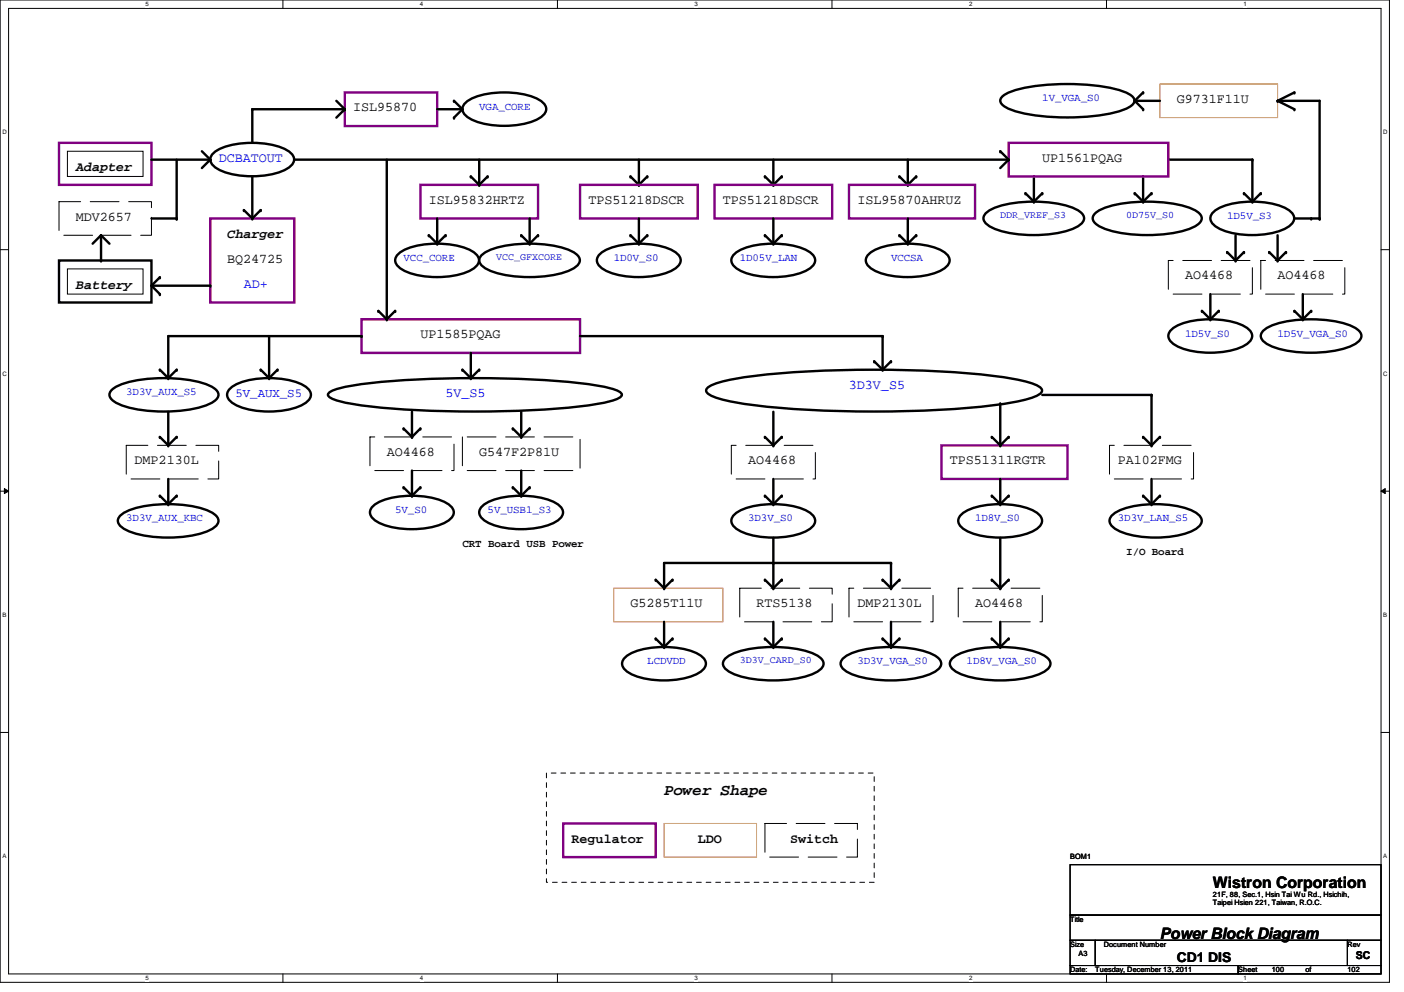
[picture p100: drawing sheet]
<svg xmlns="http://www.w3.org/2000/svg" width="297mm" height="210mm" viewBox="0 0 297 210" stroke-linecap="round" stroke-linejoin="round" font-family="sans-serif">
<defs><g id="words">
<g font-size="3.3">
<text x="140.5" y="168.2">Power Shape</text>
<text x="256.6" y="187.9">Wistron Corporation</text>
<text x="245.4" y="198.6">Power Block Diagram</text>
</g>
<g font-size="2.8">
<text x="74.7" y="23.6">ISL95870</text>
<text x="249" y="21.8">G9731F11U</text>
<text x="220.5" y="34.2">UP1561PQAG</text>
<text x="16" y="36.2">Adapter</text>
<text x="16" y="46.7">MDV2657</text>
<text x="90.7" y="43.1">ISL95832HRTZ</text>
<text x="124.5" y="43.1">TPS51218DSCR</text>
<text x="152.9" y="43.1">TPS51218DSCR</text>
<text x="181.4" y="43.1">ISL95870AHRUZ</text>
<text x="48" y="50.4">Charger</text>
<text x="48" y="55.6">BQ24725</text>
<text x="250.7" y="59.1">AO4468</text>
<text x="270.3" y="59.1">AO4468</text>
<text x="16" y="61.1">Battery</text>
<text x="88.9" y="71.6">UP1585PQAG</text>
<text x="28.5" y="98.3">DMP2130L</text>
<text x="81.8" y="96.5">AO4468</text>
<text x="101.4" y="96.5">G547F2P81U</text>
<text x="158.3" y="98.3">AO4468</text>
<text x="201" y="98.3">TPS51311RGTR</text>
<text x="236.5" y="98.3">PA102FMG</text>
<text x="133.4" y="128.5">G5285T11U</text>
<text x="160.1" y="128.5">RTS5138</text>
<text x="181.4" y="128.5">DMP2130L</text>
<text x="206.3" y="128.5">AO4468</text>
<text x="120.9" y="178.4">Regulator</text>
<text x="147.6" y="178.4">LDO</text>
<text x="167.2" y="178.4">Switch</text>
<text x="249" y="203.5">CD1 DIS</text>
</g>
<g font-size="2.8" fill="#00f">
<text x="46.3" y="34.2">DCBATOUT</text>
<text x="51.6" y="60.9">AD+</text>
<text x="179.6" y="82.3">3D3V_S5</text>
<text x="94.3" y="84">5V_S5</text>
</g>
<text font-size="2.6" fill="#00f" x="49.8" y="83.9">5V_AUX_S5</text>
<g font-size="2.3" fill="#00f">
<text x="101.4" y="23.2">VGA_CORE</text>
<text x="220.5" y="21.4">1V_VGA_S0</text>
<text x="259.6" y="46.3">1D5V_S3</text>
<text x="85.4" y="55.2">VCC_CORE</text>
<text x="129.8" y="55.2">1D0V_S0</text>
<text x="156.5" y="55.2">1D05V_LAN</text>
<text x="188.5" y="55.2">VCCSA</text>
<text x="250.7" y="71.2">1D5V_S0</text>
<text x="270.3" y="71.2">1D5V_VGA_S0</text>
<text x="26.7" y="83.7">3D3V_AUX_S5</text>
<text x="26.7" y="110.3">3D3V_AUX_KBC</text>
<text x="83.6" y="108.5">5V_S0</text>
<text x="103.2" y="108.5">5V_USB1_S3</text>
<text x="158.3" y="110.3">3D3V_S0</text>
<text x="206.3" y="110.3">1D8V_S0</text>
<text x="236.5" y="110.3">3D3V_LAN_S5</text>
<text x="136.9" y="140.5">LCDVDD</text>
<text x="181.4" y="140.5">3D3V_VGA_S0</text>
<text x="204.5" y="140.5">1D8V_VGA_S0</text>
</g>
<g font-size="2.3">
<text x="97.8" y="115.7">CRT Board USB Power</text>
<text x="238.3" y="117.4">I/O Board</text>
<text x="286.8" y="202.9">SC</text>
</g>
<g font-size="2.1" fill="#00f">
<text x="211.6" y="46.1">DDR_VREF_S3</text>
<text x="238.3" y="46.1">0D75V_S0</text>
<text x="104.9" y="55">VCC_GFXCORE</text>
<text x="156.5" y="140.3">3D3V_CARD_S0</text>
</g>
<g font-size="1.6">
<text x="226.4" y="181.7">BOM1</text>
<text x="256.6" y="191.6">Taipei Hsien 221, Taiwan, R.O.C.</text>
<text x="256.6" y="189.7">21F, 88, Sec.1, Hsin Tai Wu Rd., Hsichih,</text>
<text x="226.4" y="195.1">Title</text>
<text x="226.4" y="200.4">Size</text>
<text x="228.2" y="202.2">A3</text>
<text x="233.5" y="200.4">Document Number</text>
<text x="285.1" y="200.4">Rev</text>
<text x="226.4" y="205.7">Date:</text>
<text x="231.7" y="205.7">Tuesday, December 13, 2011</text>
<text x="261.9" y="205.7">Sheet</text>
<text x="269.1" y="205.7">100</text>
<text x="276.2" y="205.7">of</text>
<text x="285.1" y="205.7">102</text>
</g>
<g font-size="1.3">
<text x="30.8" y="1.3">5</text>
<text x="88.9" y="1.3">4</text>
<text x="146.9" y="1.3">3</text>
<text x="205" y="1.3">2</text>
<text x="263.1" y="1.3">1</text>
<text x=".5" y="28.4">D</text>
<text x="292.6" y="28.4">D</text>
<text x=".5" y="79.5">C</text>
<text x="292.6" y="79.5">C</text>
<text x=".5" y="130.6">B</text>
<text x="292.6" y="130.6">B</text>
<text x=".5" y="181.7">A</text>
<text x="292.6" y="181.7">A</text>
<text x="30.8" y="207.4">5</text>
<text x="88.9" y="207.4">4</text>
<text x="146.9" y="207.4">3</text>
<text x="205" y="207.4">2</text>
<text x="263.1" y="207.4">1</text>
</g>
</g></defs>
<path d="M0 0h294v207.9h-294zM1.8 1.8h290.4v204.3h-290.4z" fill="none" stroke="#000" stroke-width=".21"/>
<g fill="#fff">
<path d="M30.8 .2h.7v1.4h-.7z"/>
<path d="M30.8 206.2h.7v1.4h-.7z"/>
</g>
<path d="M59.9 0v1.8M59.9 206.1v1.8" fill="none" stroke="#000" stroke-width=".21"/>
<g fill="#fff">
<path d="M88.9 .2h.6v1.4h-.6z"/>
<path d="M88.9 206.2h.6v1.4h-.6z"/>
</g>
<path d="M117.9 0v1.8M117.9 206.1v1.8" fill="none" stroke="#000" stroke-width=".21"/>
<g fill="#fff">
<path d="M146.9 .2h.7v1.4h-.7z"/>
<path d="M146.9 206.2h.7v1.4h-.7z"/>
</g>
<path d="M176 0v1.8M176 206.1v1.8" fill="none" stroke="#000" stroke-width=".21"/>
<g fill="#fff">
<path d="M205 .2h.7v1.4h-.7z"/>
<path d="M205 206.2h.7v1.4h-.7z"/>
</g>
<path d="M234.1 0v1.8M234.1 206.1v1.8" fill="none" stroke="#000" stroke-width=".21"/>
<g fill="#fff">
<path d="M263.1 .2h.7v1.4h-.7z"/>
<path d="M263.1 206.2h.7v1.4h-.7z"/>
<path d="M.5 27.3h.9v1.4h-.9z"/>
<path d="M292.6 27.3h.9v1.4h-.9z"/>
<path d="M.5 78.4h.9v1.4h-.9z"/>
<path d="M292.6 78.4h.9v1.4h-.9z"/>
</g>
<path d="M0 52.8h1.8M292.2 52.8h1.8" fill="none" stroke="#000" stroke-width=".21"/>
<g fill="#fff">
<path d="M.5 129.5h.8v1.4h-.8z"/>
<path d="M292.6 129.5h.9v1.4h-.9z"/>
</g>
<path d="M0 103.9h1.8M.9 103.4l.9 .5-.9 .5zM292.2 103.9l.9-.5v1zM292.2 103.9h1.8" fill="none" stroke="#000" stroke-width=".21"/>
<path d="M.9 103.4l.9 .5-.9 .5zM292.2 103.9l.9-.5v1z" fill="#000"/>
<g fill="#fff">
<path d="M.5 180.5h.8v1.4h-.8z"/>
<path d="M292.6 180.5h.9v1.4h-.9z"/>
</g>
<path d="M14.3 32h16v5.3h-16zM14.3 56.9h16v5.3h-16zM0 155h1.8M292.2 155h1.8M226.4 183h65.8v10.6h-65.8zM226.4 193.6h65.8v5.4h-65.8zM226.4 199h5.3v5.3h-5.3zM231.7 199h53.4v5.3h-53.4zM285.1 199h7.1v5.3h-7.1zM226.4 204.3h35.6v1.8h-35.6zM262 204.3h30.2v1.8h-30.2z" fill="none" stroke="#000" stroke-width=".21"/>
<path d="M72.9 19.6h19.6v7.1h-19.6zM12.5 30.2h19.5v8.9h-19.5zM88.9 39.1h24.9v7.1h-24.9zM122.7 39.1h24.9v7.1h-24.9zM151.2 39.1h24.9v7.1h-24.9zM179.6 39.1h26.7v7.1h-26.7zM213.4 30.2h33.8v7.1h-33.8zM44.5 46.2h17.8v17.8h-17.8zM76.5 67.6h46.2v7.1h-46.2zM199.2 94.2h26.6v7.1h-26.6zM119.2 174.2h19.5v7.2h-19.5z" fill="none" stroke="#800080" stroke-width=".51"/>
<g fill="none" stroke="#000" stroke-width=".51">
<path d="M241.8 19.6l-1.7 1.7M273.9 19.6l-3.6 1.7M32 33.8h12.5M37.4 33.8v12.4h-5.4M42.7 32l1.8 1.8M44.5 33.8l-1.8 1.8M44.9 32.6a9.2 9.2 0 0 1 5.6-2.2 17.9 17.9 0 0 1 10.3 1.4 1.93 1.93 0 0 1 1.4 1.5 1.93 1.93 0 0 1-.8 1.9 13.5 13.5 0 0 1-8.1 2.1 14.4 14.4 0 0 1-7.8-1.9 1.8 1.8 0 0 1-.6-2.8zM53.4 37.3v8.9M62.3 33.8h151.1M71.2 21.3l1.7 1.8M72.9 23.1h-19.5v7.1M72.9 23.1l-1.7 1.8"/>
<path d="M81.8 33.8v33.8M92.5 23.1h5.3M96.1 21.3l1.7 1.8M97.8 23.1l-1.7 1.8M98.3 22a9.2 9.2 0 0 1 5.6-2.3 17.9 17.9 0 0 1 10.2 1.5 1.93 1.93 0 0 1 1.4 1.5 1.93 1.93 0 0 1-.8 1.9 13.5 13.5 0 0 1-8 2 14.4 14.4 0 0 1-7.9-1.9 1.8 1.8 0 0 1-.5-2.7zM99.6 37.3l1.8 1.8M101.4 33.8v5.3M103.2 37.3l-1.8 1.8M133.4 37.3l1.8 1.8M135.2 33.8v5.3M136.9 37.3l-1.7 1.8M161.8 37.3l1.8 1.8"/>
<path d="M163.6 33.8v5.3M165.4 37.3l-1.8 1.8M190.3 37.3l1.8 1.8M192.1 33.8v5.3M193.8 37.3l-1.7 1.8M211.6 32l1.8 1.8M212.1 20.4a11.9 11.9 0 0 1 5.6-2 47.7 47.7 0 0 1 19.8 .9 3.4 3.4 0 0 1 2.5 2 2.31 2.31 0 0 1-1.6 1.7 37.9 37.9 0 0 1-16.1 1.7 23.6 23.6 0 0 1-9.7-2.1 1.29 1.29 0 0 1-.5-2.2zM213.4 33.8l-1.8 1.8M218.7 37.3v5.4M240.1 21.3h5.3M240.1 21.3l1.7 1.8M241.8 37.3v5.4"/>
<path d="M247.2 33.8h17.8v8.9M270.3 21.3l3.6 1.8M270.3 21.3h8.9v24.9h-5.3M12.5 55.1h19.5v8.9h-19.5zM21.4 49.8v5.3M21.4 49.8l1.8 1.8M21.4 49.8l-1.8 1.8M33.8 58.7l-1.8 1.8M51.6 44.4l1.8 1.8M55.2 44.4l-1.8 1.8M84.1 54a9.2 9.2 0 0 1 5.5-2.3 17.9 17.9 0 0 1 10.3 1.5 1.93 1.93 0 0 1 1.4 1.5 1.93 1.93 0 0 1-.8 1.9 13.5 13.5 0 0 1-8 2 14.4 14.4 0 0 1-7.9-1.9 1.8 1.8 0 0 1-.5-2.7zM90.7 49.8l1.8 1.8"/>
<path d="M92.5 46.2v5.4M94.3 49.8l-1.8 1.8M101.8 54.1a10.4 10.4 0 0 1 5.7-2.2 25.7 25.7 0 0 1 13.5 1.3 2.17 2.17 0 0 1 1.6 2.4 6.9 6.9 0 0 1-4.8 2.5 27.4 27.4 0 0 1-13.8-.7 3.6 3.6 0 0 1-2.6-2.3zM110.3 49.8l1.8 1.8M112.1 46.2v5.4M113.8 49.8l-1.7 1.8M126.7 54a9.2 9.2 0 0 1 5.6-2.3 17.9 17.9 0 0 1 10.3 1.5 1.93 1.93 0 0 1 1.3 1.5 1.93 1.93 0 0 1-.7 1.9 13.5 13.5 0 0 1-8.1 2 14.4 14.4 0 0 1-7.8-1.9 1.8 1.8 0 0 1-.6-2.7zM133.4 49.8l1.8 1.8M135.2 46.2v5.4M136.9 49.8l-1.7 1.8M155.2 54a9.2 9.2 0 0 1 5.6-2.3 17.9 17.9 0 0 1 10.2 1.5 1.93 1.93 0 0 1 1.4 1.5 1.93 1.93 0 0 1-.8 1.9 13.5 13.5 0 0 1-8 2 14.4 14.4 0 0 1-7.9-1.9 1.8 1.8 0 0 1-.5-2.7zM161.8 49.8l1.8 1.8"/>
<path d="M163.6 46.2v5.4M165.4 49.8l-1.8 1.8M183.6 54a9.2 9.2 0 0 1 5.6-2.3 17.9 17.9 0 0 1 10.3 1.5 1.93 1.93 0 0 1 1.3 1.5 1.93 1.93 0 0 1-.7 1.9 13.5 13.5 0 0 1-8.1 2 14.4 14.4 0 0 1-7.8-1.9 1.8 1.8 0 0 1-.6-2.7zM190.3 49.8l1.8 1.8M192.1 46.2v5.4M193.8 49.8l-1.7 1.8M208.5 45.2a10.4 10.4 0 0 1 5.7-2.2 25.7 25.7 0 0 1 13.4 1.3 2.17 2.17 0 0 1 1.6 2.4 6.9 6.9 0 0 1-4.7 2.5 27.4 27.4 0 0 1-13.8-.7 3.6 3.6 0 0 1-2.6-2.3zM217 40.9l1.7 1.8M220.5 40.9l-1.8 1.8M231.6 45.2a10.1 10.1 0 0 1 5.3-2 32.3 32.3 0 0 1 14.9 .8 3.3 3.3 0 0 1 2.5 2.2 2.37 2.37 0 0 1-1.6 1.8 27.7 27.7 0 0 1-14.5 1.5l-2.5-.5a6.5 6.5 0 0 1-4.4-2.3l-.1-.5zM240.1 40.9l1.7 1.8M243.6 40.9l-1.8 1.8"/>
<path d="M256.5 45.1a9.2 9.2 0 0 1 5.6-2.2 17.9 17.9 0 0 1 10.3 1.4 1.93 1.93 0 0 1 1.3 1.5 1.93 1.93 0 0 1-.7 1.9 13.5 13.5 0 0 1-8.1 2 14.4 14.4 0 0 1-7.8-1.9 1.8 1.8 0 0 1-.6-2.7zM259.6 53.3l1.8 1.8M261.4 49.8v5.3M263.2 53.3l-1.8 1.8M263.2 40.9l1.8 1.8M266.7 40.9l-1.7 1.8M268.5 53.3l1.8 1.8M270.3 49.8v5.3M272.1 53.3l-1.8 1.8M32 60.5l1.8 1.7M32 60.5h12.5M33.8 78.2l1.8 1.8"/>
<path d="M37.4 78.2l-1.8 1.8M55.2 78.2l1.7 1.8M56.9 71.1v8.9M58.7 78.2l-1.8 1.8M76.5 71.1h-40.9v8.9M80 65.8l1.8 1.8M83.6 65.8l-1.8 1.8M97.8 78.2l1.8 1.8M99.6 74.7v5.3M101.4 78.2l-1.8 1.8M122.7 71.1h64v7.1M185 76.5l1.7 1.7"/>
<path d="M188.5 76.5l-1.8 1.7M247.6 70a9.2 9.2 0 0 1 5.6-2.3 17.9 17.9 0 0 1 10.3 1.5 1.93 1.93 0 0 1 1.3 1.5 1.93 1.93 0 0 1-.7 1.9 13.5 13.5 0 0 1-8.1 2 14.4 14.4 0 0 1-7.8-1.9 1.8 1.8 0 0 1-.6-2.7zM254.3 65.8l1.8 1.8M256.1 62.2v5.4M257.8 65.8l-1.7 1.8M267.2 70.1a10.4 10.4 0 0 1 5.7-2.2 25.7 25.7 0 0 1 13.4 1.3 2.17 2.17 0 0 1 1.6 2.4 6.9 6.9 0 0 1-4.7 2.5 27.4 27.4 0 0 1-13.9-.7 3.6 3.6 0 0 1-2.6-2.3zM273.9 65.8l1.7 1.8M275.6 62.2v5.4M277.4 65.8l-1.8 1.8M23.6 82.6a10.1 10.1 0 0 1 5.3-2.1 32.3 32.3 0 0 1 14.9 .9 3.3 3.3 0 0 1 2.4 2.1 2.37 2.37 0 0 1-1.6 1.8 27.7 27.7 0 0 1-14.4 1.5l-2.6-.5a6.5 6.5 0 0 1-4.3-2.3l-.1-.5zM33.8 92.5l1.8 1.7M35.6 87.1v7.1"/>
<path d="M37.4 92.5l-1.8 1.7M48.5 82.4a9.2 9.2 0 0 1 5.6-2.2 17.9 17.9 0 0 1 10.3 1.4 1.93 1.93 0 0 1 1.3 1.5 1.93 1.93 0 0 1-.7 1.9 13.5 13.5 0 0 1-8.1 2.1 14.4 14.4 0 0 1-7.9-1.9 1.8 1.8 0 0 1-.5-2.8zM69.5 83.2a11.6 11.6 0 0 1 5.6-1.7 218.2 218.2 0 0 1 50.8 0l2.7 .5a6 6 0 0 1 2.8 1.2l.2 .3a2.36 2.36 0 0 1-2 1.3 90.3 90.3 0 0 1-18.3 2.1 211.9 211.9 0 0 1-36.2-1.3l-2.7-.6a5.9 5.9 0 0 1-2.9-1.2l-.1-.3zM85.4 90.7l1.8 1.8M87.2 87.1v5.4M87.2 99.6v5.3M88.9 90.7l-1.7 1.8M108.5 90.7l1.8 1.8M110.3 87.1v5.4M110.3 99.6v5.3M112.1 90.7l-1.8 1.8M149.5 82.3a5.7 5.7 0 0 1 3-1.5 129.6 129.6 0 0 1 26.3-2.5 201.4 201.4 0 0 1 35.8 1.9l1.5 .3a9.1 9.1 0 0 1 4.2 1.8l.2 .3a2.48 2.48 0 0 1-2 1.5 83.8 83.8 0 0 1-19.1 2.6 230.5 230.5 0 0 1-42.5-1.3l-3.1-.6a9.1 9.1 0 0 1-4.3-1.8l-.1-.4z"/>
<path d="M161.8 92.5l1.8 1.7M163.6 87.1v7.1M165.4 92.5l-1.8 1.7M209.8 92.5l1.8 1.7M211.6 85.3v8.9M213.4 92.5l-1.8 1.7M220.5 83.6h23.1v10.6M241.8 92.5l1.8 1.7M245.4 92.5l-1.8 1.7M25.4 109.2a10.4 10.4 0 0 1 5.7-2.2 25.7 25.7 0 0 1 13.4 1.3 2.17 2.17 0 0 1 1.6 2.4 6.9 6.9 0 0 1-4.7 2.5 27.4 27.4 0 0 1-13.9-.7 3.6 3.6 0 0 1-2.6-2.3zM33.8 104.9l1.8 1.8M35.6 101.3v5.4"/>
<path d="M37.4 104.9l-1.8 1.8M78.7 107.3a9.2 9.2 0 0 1 5.6-2.2 17.9 17.9 0 0 1 10.3 1.4 1.93 1.93 0 0 1 1.3 1.5 1.93 1.93 0 0 1-.7 1.9 13.5 13.5 0 0 1-8.1 2.1 14.4 14.4 0 0 1-7.8-2 1.8 1.8 0 0 1-.6-2.7zM85.4 103.1l1.8 1.8M88.9 103.1l-1.7 1.8M101.8 107.3a9.2 9.2 0 0 1 5.6-2.2 17.9 17.9 0 0 1 10.3 1.4 1.93 1.93 0 0 1 1.4 1.5 1.93 1.93 0 0 1-.8 1.9 13.5 13.5 0 0 1-8.1 2.1 14.4 14.4 0 0 1-7.8-2 1.8 1.8 0 0 1-.6-2.7zM108.5 103.1l1.8 1.8M112.1 103.1l-1.8 1.8M155.2 109.1a9.2 9.2 0 0 1 5.6-2.2 17.9 17.9 0 0 1 10.2 1.4 1.93 1.93 0 0 1 1.4 1.5 1.93 1.93 0 0 1-.8 1.9 13.5 13.5 0 0 1-8 2 14.4 14.4 0 0 1-7.9-1.9 1.8 1.8 0 0 1-.5-2.7zM161.8 104.9l1.8 1.8M163.6 101.3v5.4M163.6 113.8v10.7M165.4 104.9l-1.8 1.8"/>
<path d="M203.2 109.1a9.2 9.2 0 0 1 5.6-2.2 17.9 17.9 0 0 1 10.2 1.4 1.93 1.93 0 0 1 1.4 1.5 1.93 1.93 0 0 1-.8 1.9 13.5 13.5 0 0 1-8 2 14.4 14.4 0 0 1-7.9-1.9 1.8 1.8 0 0 1-.5-2.7zM209.8 104.9l1.8 1.8M211.6 101.3v5.4M211.6 113.8v10.7M213.4 104.9l-1.8 1.8M235.1 109.2a9.2 9.2 0 0 1 5.3-2.2 21.7 21.7 0 0 1 12.3 1.3 2.17 2.17 0 0 1 1.4 2.4 6.2 6.2 0 0 1-4.3 2.5 22.1 22.1 0 0 1-13.5-1.1 2.19 2.19 0 0 1-1.5-2.4zM241.8 104.9l1.8 1.8M243.6 101.3v5.4M245.4 104.9l-1.8 1.8M132.1 139.3a9.2 9.2 0 0 1 5.6-2.2 17.9 17.9 0 0 1 10.2 1.4 1.93 1.93 0 0 1 1.4 1.5 1.93 1.93 0 0 1-.8 1.9 13.5 13.5 0 0 1-8 2.1 14.4 14.4 0 0 1-7.9-2 1.8 1.8 0 0 1-.5-2.7zM138.7 122.7l1.8 1.8M138.7 135.1l1.8 1.8"/>
<path d="M140.5 124.5v-5.4h48v5.4M140.5 131.6v5.3M142.3 122.7l-1.8 1.8M142.3 135.1l-1.8 1.8M153.4 139.4a10.4 10.4 0 0 1 5.7-2.2 25.7 25.7 0 0 1 13.4 1.3 2.17 2.17 0 0 1 1.6 2.4 6.9 6.9 0 0 1-4.7 2.5 27.4 27.4 0 0 1-13.9-.7 3.6 3.6 0 0 1-2.6-2.3zM161.8 122.7l1.8 1.8M161.8 135.1l1.8 1.8M163.6 131.6v5.3M165.4 122.7l-1.8 1.8M165.4 135.1l-1.8 1.8M178.3 139.4a10.4 10.4 0 0 1 5.7-2.2 25.7 25.7 0 0 1 13.4 1.3 2.17 2.17 0 0 1 1.6 2.4 6.9 6.9 0 0 1-4.7 2.5 27.4 27.4 0 0 1-13.9-.7 3.6 3.6 0 0 1-2.6-2.3zM186.7 122.7l1.8 1.8"/>
<path d="M186.7 135.1l1.8 1.8M188.5 131.6v5.3M190.3 122.7l-1.8 1.8M190.3 135.1l-1.8 1.8M201.4 139.4a10.4 10.4 0 0 1 5.7-2.2 25.7 25.7 0 0 1 13.4 1.3 2.17 2.17 0 0 1 1.6 2.4 6.9 6.9 0 0 1-4.7 2.5 27.4 27.4 0 0 1-13.8-.7 3.6 3.6 0 0 1-2.6-2.3zM209.8 122.7l1.8 1.8M209.8 135.1l1.8 1.8M211.6 131.6v5.3M213.4 122.7l-1.8 1.8M213.4 135.1l-1.8 1.8"/>
</g>
<g fill="#000">
<circle cx="241.8" cy="19.6" r=".25"/>
<circle cx="273.9" cy="19.6" r=".25"/>
<circle cx="44.5" cy="33.8" r=".25"/>
<circle cx="53.4" cy="23.1" r=".25"/>
<circle cx="72.9" cy="23.1" r=".25"/>
<circle cx="96.1" cy="21.3" r=".25"/>
<circle cx="96.1" cy="24.9" r=".25"/>
<circle cx="97.8" cy="23.1" r=".25"/>
<circle cx="99.6" cy="37.3" r=".25"/>
<circle cx="101.4" cy="39.1" r=".25"/>
<circle cx="103.2" cy="37.3" r=".25"/>
<circle cx="133.4" cy="37.3" r=".25"/>
<circle cx="135.2" cy="39.1" r=".25"/>
<circle cx="136.9" cy="37.3" r=".25"/>
<circle cx="161.8" cy="37.3" r=".25"/>
<circle cx="163.6" cy="39.1" r=".25"/>
<circle cx="165.4" cy="37.3" r=".25"/>
<circle cx="190.3" cy="37.3" r=".25"/>
<circle cx="192.1" cy="39.1" r=".25"/>
<circle cx="193.8" cy="37.3" r=".25"/>
<circle cx="211.6" cy="32" r=".25"/>
<circle cx="213.4" cy="33.8" r=".25"/>
<circle cx="240.1" cy="21.3" r=".25"/>
<circle cx="241.8" cy="23.1" r=".25"/>
<circle cx="265" cy="33.8" r=".25"/>
<circle cx="270.3" cy="21.3" r=".25"/>
<circle cx="273.9" cy="23.1" r=".25"/>
<circle cx="21.4" cy="49.8" r=".25"/>
<circle cx="21.4" cy="55.1" r=".25"/>
<circle cx="33.8" cy="58.7" r=".25"/>
<circle cx="37.4" cy="46.2" r=".25"/>
<circle cx="51.6" cy="44.5" r=".25"/>
<circle cx="53.4" cy="46.2" r=".25"/>
<circle cx="55.2" cy="44.4" r=".25"/>
<circle cx="90.7" cy="49.8" r=".25"/>
<circle cx="92.5" cy="51.6" r=".25"/>
<circle cx="94.3" cy="49.8" r=".25"/>
<circle cx="110.3" cy="49.8" r=".25"/>
<circle cx="112.1" cy="51.6" r=".25"/>
<circle cx="113.8" cy="49.8" r=".25"/>
<circle cx="133.4" cy="49.8" r=".25"/>
<circle cx="135.2" cy="51.6" r=".25"/>
<circle cx="136.9" cy="49.8" r=".25"/>
<circle cx="161.8" cy="49.8" r=".25"/>
<circle cx="163.6" cy="51.6" r=".25"/>
<circle cx="165.4" cy="49.8" r=".25"/>
<circle cx="190.3" cy="49.8" r=".25"/>
<circle cx="192.1" cy="51.6" r=".25"/>
<circle cx="193.8" cy="49.8" r=".25"/>
<circle cx="217" cy="40.9" r=".25"/>
<circle cx="218.7" cy="42.7" r=".25"/>
<circle cx="220.5" cy="40.9" r=".25"/>
<circle cx="240.1" cy="40.9" r=".25"/>
<circle cx="241.8" cy="42.7" r=".25"/>
<circle cx="243.6" cy="40.9" r=".25"/>
<circle cx="259.6" cy="53.3" r=".25"/>
<circle cx="261.4" cy="55.1" r=".25"/>
<circle cx="263.2" cy="53.3" r=".25"/>
<circle cx="263.2" cy="40.9" r=".25"/>
<circle cx="265" cy="42.7" r=".25"/>
<circle cx="266.7" cy="40.9" r=".25"/>
<circle cx="268.5" cy="53.3" r=".25"/>
<circle cx="270.3" cy="55.1" r=".25"/>
<circle cx="272.1" cy="53.3" r=".25"/>
<circle cx="277.4" cy="46.2" r=".25"/>
<circle cx="279.2" cy="46.2" r=".25"/>
<circle cx="33.8" cy="78.2" r=".25"/>
<circle cx="33.8" cy="62.2" r=".25"/>
<circle cx="37.4" cy="78.2" r=".25"/>
<circle cx="44.5" cy="60.5" r=".25"/>
<circle cx="55.2" cy="78.2" r=".25"/>
<circle cx="58.7" cy="78.2" r=".25"/>
<circle cx="76.5" cy="71.1" r=".25"/>
<circle cx="80" cy="65.8" r=".25"/>
<circle cx="81.8" cy="67.6" r=".25"/>
<circle cx="83.6" cy="65.8" r=".25"/>
<circle cx="97.8" cy="78.2" r=".25"/>
<circle cx="101.4" cy="78.2" r=".25"/>
<circle cx="185" cy="76.5" r=".25"/>
<circle cx="186.7" cy="78.2" r=".25"/>
<circle cx="186.7" cy="71.1" r=".25"/>
<circle cx="188.5" cy="76.5" r=".25"/>
<circle cx="254.3" cy="65.8" r=".25"/>
<circle cx="256.1" cy="67.6" r=".25"/>
<circle cx="257.8" cy="65.8" r=".25"/>
<circle cx="273.9" cy="65.8" r=".25"/>
<circle cx="275.6" cy="67.6" r=".25"/>
<circle cx="277.4" cy="65.8" r=".25"/>
<circle cx="33.8" cy="92.5" r=".25"/>
<circle cx="35.6" cy="94.2" r=".25"/>
<circle cx="35.6" cy="80" r=".25"/>
<circle cx="37.4" cy="92.5" r=".25"/>
<circle cx="56.9" cy="80" r=".25"/>
<circle cx="85.4" cy="90.7" r=".25"/>
<circle cx="87.2" cy="92.5" r=".25"/>
<circle cx="88.9" cy="90.7" r=".25"/>
<circle cx="99.6" cy="80" r=".25"/>
<circle cx="108.5" cy="90.7" r=".25"/>
<circle cx="110.3" cy="92.5" r=".25"/>
<circle cx="112.1" cy="90.7" r=".25"/>
<circle cx="161.8" cy="92.5" r=".25"/>
<circle cx="163.6" cy="94.2" r=".25"/>
<circle cx="165.4" cy="92.5" r=".25"/>
<circle cx="209.8" cy="92.5" r=".25"/>
<circle cx="211.6" cy="94.2" r=".25"/>
<circle cx="213.4" cy="92.5" r=".25"/>
<circle cx="241.8" cy="92.5" r=".25"/>
<circle cx="243.6" cy="94.2" r=".25"/>
<circle cx="243.6" cy="83.6" r=".25"/>
<circle cx="245.4" cy="92.5" r=".25"/>
<circle cx="33.8" cy="104.9" r=".25"/>
<circle cx="35.6" cy="106.7" r=".25"/>
<circle cx="37.4" cy="104.9" r=".25"/>
<circle cx="85.4" cy="103.1" r=".25"/>
<circle cx="87.2" cy="104.9" r=".25"/>
<circle cx="88.9" cy="103.1" r=".25"/>
<circle cx="108.5" cy="103.1" r=".25"/>
<circle cx="110.3" cy="104.9" r=".25"/>
<circle cx="112.1" cy="103.1" r=".25"/>
<circle cx="161.8" cy="104.9" r=".25"/>
<circle cx="163.6" cy="119.1" r=".25"/>
<circle cx="163.6" cy="106.7" r=".25"/>
<circle cx="165.4" cy="104.9" r=".25"/>
<circle cx="188.5" cy="119.1" r=".25"/>
<circle cx="209.8" cy="104.9" r=".25"/>
<circle cx="211.6" cy="106.7" r=".25"/>
<circle cx="213.4" cy="104.9" r=".25"/>
<circle cx="241.8" cy="104.9" r=".25"/>
<circle cx="243.6" cy="106.7" r=".25"/>
<circle cx="245.4" cy="104.9" r=".25"/>
<circle cx="138.7" cy="135.1" r=".25"/>
<circle cx="138.7" cy="122.7" r=".25"/>
<circle cx="140.5" cy="124.5" r=".25"/>
<circle cx="140.5" cy="136.9" r=".25"/>
<circle cx="142.3" cy="122.7" r=".25"/>
<circle cx="142.3" cy="135.1" r=".25"/>
<circle cx="161.8" cy="122.7" r=".25"/>
<circle cx="161.8" cy="135.1" r=".25"/>
<circle cx="163.6" cy="124.5" r=".25"/>
<circle cx="163.6" cy="136.9" r=".25"/>
<circle cx="165.4" cy="135.1" r=".25"/>
<circle cx="165.4" cy="122.7" r=".25"/>
<circle cx="186.7" cy="135.1" r=".25"/>
<circle cx="186.7" cy="122.7" r=".25"/>
<circle cx="188.5" cy="124.5" r=".25"/>
<circle cx="188.5" cy="136.9" r=".25"/>
<circle cx="190.3" cy="122.7" r=".25"/>
<circle cx="190.3" cy="135.1" r=".25"/>
<circle cx="209.8" cy="122.7" r=".25"/>
<circle cx="209.8" cy="135.1" r=".25"/>
<circle cx="211.6" cy="124.5" r=".25"/>
<circle cx="211.6" cy="136.9" r=".25"/>
<circle cx="213.4" cy="122.7" r=".25"/>
<circle cx="213.4" cy="135.1" r=".25"/>
</g>
<path d="M245.4 17.8h24.9v7.1h-24.9zM129.8 124.5h23.1v7.1h-23.1zM140.5 174.2h19.6v7.2h-19.6z" fill="none" stroke="#ff8000" stroke-width=".21"/>
<path d="M12.5 42.7h19.5v7.1h-19.5zM247.2 55.1h17.8v7.1h-17.8zM266.7 55.1h17.8v7.1h-17.8zM26.7 94.2h19.6v7.1h-19.6zM78.3 92.5h17.8v7.1h-17.8zM97.8 92.5h24.9v7.1h-24.9zM154.7 94.2h17.8v7.1h-17.8zM234.7 94.2h17.8v7.1h-17.8zM156.5 124.5h19.6v7.1h-19.6zM179.6 124.5h17.8v7.1h-17.8zM202.7 124.5h17.8v7.1h-17.8zM161.8 174.2h19.6v7.2h-19.6z" fill="none" stroke="#000" stroke-width=".21" stroke-dasharray="6.1 2"/>
<path d="M115.6 163.6h69.4v23.1h-69.4z" fill="none" stroke="#000" stroke-width=".21" stroke-dasharray="1 1 1 1 1 1 1 1"/>
<use href="#words"/>
</svg>
